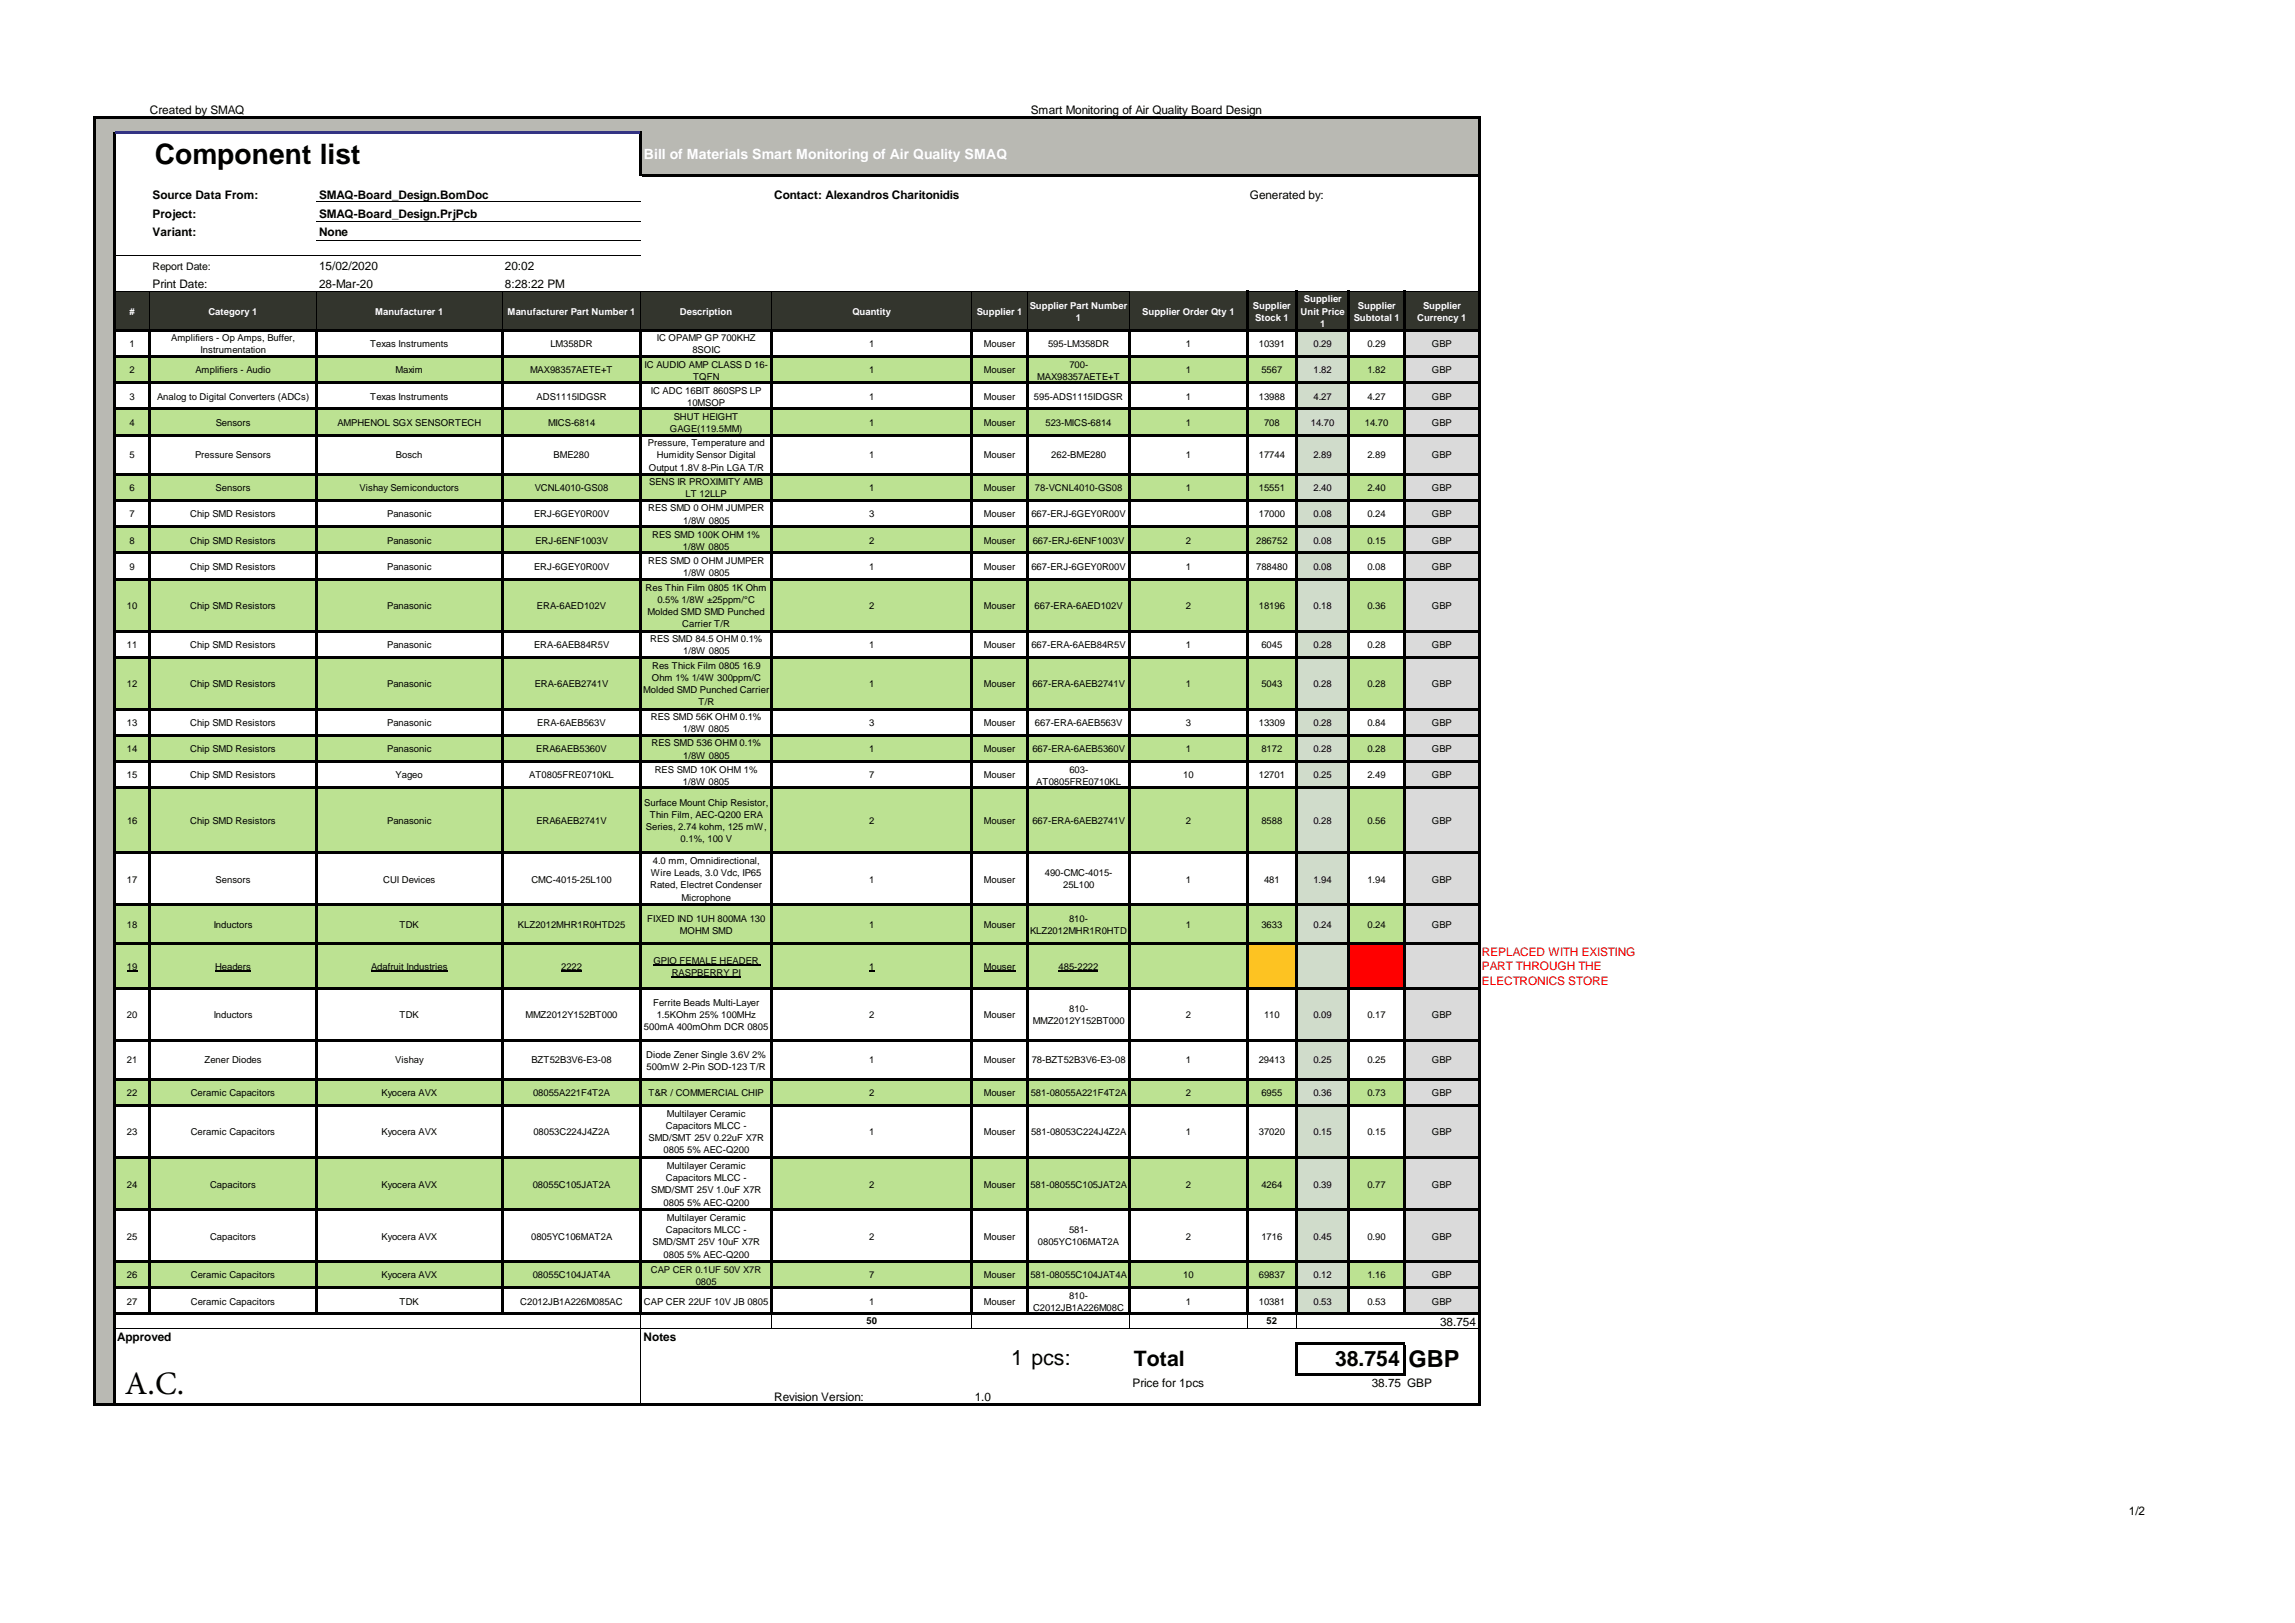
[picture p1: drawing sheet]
<svg xmlns="http://www.w3.org/2000/svg" width="297mm" height="210mm" viewBox="0 0 297 210" stroke-linecap="round" stroke-linejoin="round" font-family="sans-serif">
<defs><g id="words">
<text font-size="4.2" x="16.2" y="180.3">A.C.</text>
<text font-size="3.6" x="20" y="21.3">Component list</text>
<text font-size="3" x="182.2" y="176.9">GBP</text>
<g font-size="2.8">
<text x="130.8" y="176.6">1 pcs:</text>
<text x="146.7" y="176.7">Total</text>
<text x="172.7" y="176.7">38.754</text>
</g>
<text font-size="1.8" fill="#fff" x="83.3" y="20.5">Bill of Materials Smart Monitoring of Air Quality SMAQ</text>
<g font-size="1.5">
<text x="19.4" y="14.8">Created by SMAQ</text>
<text x="133.4" y="14.8">Smart Monitoring of Air Quality Board Design</text>
<text x="19.7" y="25.7">Source Data From:</text>
<text x="19.7" y="28.2">Project:</text>
<text x="41.3" y="25.7">SMAQ-Board_Design.BomDoc</text>
<text x="41.3" y="28.2">SMAQ-Board_Design.PrjPcb</text>
<text x="100.2" y="25.7">Contact: Alexandros Charitonidis</text>
<text x="161.7" y="25.7">Generated by:</text>
<text x="19.7" y="30.5">Variant:</text>
<text x="41.3" y="35">15/02/2020</text>
<text x="41.3" y="30.5">None</text>
<text x="65.3" y="35">20:02</text>
<text x="19.7" y="37.3">Print Date:</text>
<text x="41.3" y="37.3">28-Mar-20</text>
<text x="65.3" y="37.3">8:28:22 PM</text>
<text x="15.2" y="173.5">Approved</text>
<text x="83.3" y="173.5">Notes</text>
<text x="186.3" y="171.6">38.754</text>
<text x="146.5" y="179.4">Price for 1pcs</text>
<text x="177.5" y="179.4">38.75 GBP</text>
<text x="100.2" y="181.3">Revision Version:</text>
<text x="126.1" y="181.3">1.0</text>
<text x="275.4" y="196">1/2</text>
</g>
<g font-size="1.5" fill="#f00">
<text x="191.7" y="125.5">PART THROUGH THE</text>
<text x="191.7" y="123.7">REPLACED WITH EXISTING</text>
<text x="191.7" y="127.4">ELECTRONICS STORE</text>
</g>
<text font-size="1.4" x="19.7" y="35">Report Date:</text>
<g font-size="1.2" fill="#fff">
<text x="16.8" y="40.7">#</text>
<text x="27" y="40.7">Category 1</text>
<text x="48.5" y="40.7">Manufacturer 1</text>
<text x="65.7" y="40.7">Manufacturer Part Number 1</text>
<text x="88" y="40.7">Description</text>
<text x="110.3" y="40.7">Quantity</text>
<text x="126.4" y="40.7">Supplier 1</text>
<text x="133.2" y="39.9">Supplier Part Number</text>
<text x="139.2" y="41.5">1</text>
<text x="147.8" y="40.7">Supplier Order Qty 1</text>
<text x="162.1" y="39.9">Supplier</text>
<text x="162.4" y="41.5">Stock 1</text>
<text x="168.3" y="40.7">Unit Price</text>
<text x="168.7" y="39.1">Supplier</text>
<text x="175.1" y="41.5">Subtotal 1</text>
<text x="175.7" y="39.9">Supplier</text>
<text x="183.3" y="41.5">Currency 1</text>
<text x="184.1" y="39.9">Supplier</text>
<text x="170.8" y="42.3">1</text>
</g>
<g font-size="1.2">
<text x="16.8" y="44.9">1</text>
<text x="22.1" y="44.2">Amplifiers - Op Amps, Buffer,</text>
<text x="26" y="45.7">Instrumentation</text>
<text x="47.9" y="44.9">Texas Instruments</text>
<text x="71.2" y="44.9">LM358DR</text>
<text x="83.4" y="47.5">IC AUDIO AMP CLASS D 16-</text>
<text x="85" y="44.2">IC OPAMP GP 700KHZ</text>
<text x="89.6" y="45.7">8SOIC</text>
<text x="112.4" y="44.9">1</text>
<text x="127.3" y="44.9">Mouser</text>
<text x="135.6" y="44.9">595-LM358DR</text>
<text x="138.3" y="47.5">700-</text>
<text x="153.4" y="44.9">1</text>
<text x="162.9" y="44.9">10391</text>
<text x="169.9" y="44.9">0.29</text>
<text x="176.9" y="44.9">0.29</text>
<text x="185.3" y="44.9">GBP</text>
<text x="16.8" y="48.3">2</text>
<text x="16.8" y="51.7">3</text>
<text x="20.3" y="51.7">Analog to Digital Converters (ADCs)</text>
<text x="25.3" y="48.3">Amplifiers - Audio</text>
<text x="47.9" y="51.7">Texas Instruments</text>
<text x="51.2" y="48.3">Maxim</text>
<text x="68.6" y="48.3">MAX98357AETE+T</text>
<text x="69.4" y="51.7">ADS1115IDGSR</text>
<text x="84.2" y="50.9">IC ADC 16BIT 860SPS LP</text>
<text x="88.9" y="52.5">10MSOP</text>
<text x="89.7" y="49.1">TQFN</text>
<text x="112.4" y="48.3">1</text>
<text x="112.4" y="51.7">1</text>
<text x="127.3" y="48.3">Mouser</text>
<text x="127.3" y="51.7">Mouser</text>
<text x="133.8" y="51.7">595-ADS1115IDGSR</text>
<text x="134.2" y="49.1">MAX98357AETE+T</text>
<text x="153.4" y="51.7">1</text>
<text x="153.4" y="48.3">1</text>
<text x="162.9" y="51.7">13988</text>
<text x="163.2" y="48.3">5567</text>
<text x="169.9" y="51.7">4.27</text>
<text x="169.9" y="48.3">1.82</text>
<text x="176.9" y="51.7">4.27</text>
<text x="176.9" y="48.3">1.82</text>
<text x="185.3" y="51.7">GBP</text>
<text x="185.3" y="48.3">GBP</text>
<text x="16.8" y="59.3">5</text>
<text x="16.8" y="55.1">4</text>
<text x="25.2" y="59.3">Pressure Sensors</text>
<text x="27.9" y="55.1">Sensors</text>
<text x="43.7" y="55.1">AMPHENOL SGX SENSORTECH</text>
<text x="51.2" y="59.3">Bosch</text>
<text x="70.9" y="55.1">MICS-6814</text>
<text x="71.6" y="59.3">BME280</text>
<text x="83.8" y="57.7">Pressure, Temperature and</text>
<text x="85" y="59.3">Humidity Sensor Digital</text>
<text x="86.7" y="55.9">GAGE(119.5MM)</text>
<text x="87.2" y="54.3">SHUT HEIGHT</text>
<text x="112.4" y="55.1">1</text>
<text x="112.4" y="59.3">1</text>
<text x="127.3" y="55.1">Mouser</text>
<text x="127.3" y="59.3">Mouser</text>
<text x="135.3" y="55.1">523-MICS-6814</text>
<text x="136" y="59.3">262-BME280</text>
<text x="153.4" y="59.3">1</text>
<text x="153.4" y="55.1">1</text>
<text x="162.9" y="59.3">17744</text>
<text x="163.5" y="55.1">708</text>
<text x="169.6" y="55.1">14.70</text>
<text x="169.9" y="59.3">2.89</text>
<text x="176.6" y="55.1">14.70</text>
<text x="176.9" y="59.3">2.89</text>
<text x="185.3" y="59.3">GBP</text>
<text x="185.3" y="55.1">GBP</text>
<text x="16.8" y="63.5">6</text>
<text x="27.9" y="63.5">Sensors</text>
<text x="46.5" y="63.5">Vishay Semiconductors</text>
<text x="69.2" y="63.5">VCNL4010-GS08</text>
<text x="84" y="60.9">Output 1.8V 8-Pin LGA T/R</text>
<text x="84" y="62.8">SENS IR PROXIMITY AMB</text>
<text x="88.7" y="64.4">LT 12LLP</text>
<text x="112.4" y="63.5">1</text>
<text x="127.3" y="63.5">Mouser</text>
<text x="133.9" y="63.5">78-VCNL4010-GS08</text>
<text x="153.4" y="63.5">1</text>
<text x="162.9" y="63.5">15551</text>
<text x="169.9" y="63.5">2.40</text>
<text x="176.9" y="63.5">2.40</text>
<text x="185.3" y="63.5">GBP</text>
<text x="16.8" y="66.9">7</text>
<text x="16.8" y="70.3">8</text>
<text x="24.6" y="66.9">Chip SMD Resistors</text>
<text x="24.6" y="70.3">Chip SMD Resistors</text>
<text x="50.1" y="66.9">Panasonic</text>
<text x="50.1" y="70.3">Panasonic</text>
<text x="69.1" y="66.9">ERJ-6GEY0R00V</text>
<text x="69.3" y="70.3">ERJ-6ENF1003V</text>
<text x="83.9" y="66.2">RES SMD 0 OHM JUMPER</text>
<text x="84.4" y="69.6">RES SMD 100K OHM 1%</text>
<text x="88.4" y="71.1">1/8W 0805</text>
<text x="88.4" y="67.7">1/8W 0805</text>
<text x="112.4" y="66.9">3</text>
<text x="112.4" y="70.3">2</text>
<text x="127.3" y="66.9">Mouser</text>
<text x="127.3" y="70.3">Mouser</text>
<text x="133.4" y="66.9">667-ERJ-6GEY0R00V</text>
<text x="133.6" y="70.3">667-ERJ-6ENF1003V</text>
<text x="153.4" y="70.3">2</text>
<text x="162.5" y="70.3">286752</text>
<text x="162.9" y="66.9">17000</text>
<text x="169.9" y="70.3">0.08</text>
<text x="169.9" y="66.9">0.08</text>
<text x="176.9" y="70.3">0.15</text>
<text x="176.9" y="66.9">0.24</text>
<text x="185.3" y="70.3">GBP</text>
<text x="185.3" y="66.9">GBP</text>
<text x="16.8" y="73.7">9</text>
<text x="24.6" y="73.7">Chip SMD Resistors</text>
<text x="50.1" y="73.7">Panasonic</text>
<text x="69.1" y="73.7">ERJ-6GEY0R00V</text>
<text x="83.5" y="76.4">Res Thin Film 0805 1K Ohm</text>
<text x="83.9" y="72.9">RES SMD 0 OHM JUMPER</text>
<text x="85.1" y="78">0.5% 1/8W ±25ppm/°C</text>
<text x="88.4" y="74.5">1/8W 0805</text>
<text x="112.4" y="73.7">1</text>
<text x="127.3" y="73.7">Mouser</text>
<text x="133.4" y="73.7">667-ERJ-6GEY0R00V</text>
<text x="153.4" y="73.7">1</text>
<text x="162.5" y="73.7">788480</text>
<text x="169.9" y="73.7">0.08</text>
<text x="176.9" y="73.7">0.08</text>
<text x="185.3" y="73.7">GBP</text>
<text x="16.4" y="78.8">10</text>
<text x="16.4" y="83.8">11</text>
<text x="24.6" y="78.8">Chip SMD Resistors</text>
<text x="24.6" y="83.8">Chip SMD Resistors</text>
<text x="50.1" y="78.8">Panasonic</text>
<text x="50.1" y="83.8">Panasonic</text>
<text x="69.1" y="83.8">ERA-6AEB84R5V</text>
<text x="69.5" y="78.8">ERA-6AED102V</text>
<text x="83.8" y="79.5">Molded SMD SMD Punched</text>
<text x="84.1" y="83.1">RES SMD 84.5 OHM 0.1%</text>
<text x="88.3" y="81.1">Carrier T/R</text>
<text x="112.4" y="78.8">2</text>
<text x="112.4" y="83.8">1</text>
<text x="127.3" y="78.8">Mouser</text>
<text x="127.3" y="83.8">Mouser</text>
<text x="133.4" y="83.8">667-ERA-6AEB84R5V</text>
<text x="133.9" y="78.8">667-ERA-6AED102V</text>
<text x="153.4" y="78.8">2</text>
<text x="153.4" y="83.8">1</text>
<text x="162.9" y="78.8">18196</text>
<text x="163.2" y="83.8">6045</text>
<text x="169.9" y="78.8">0.18</text>
<text x="169.9" y="83.8">0.28</text>
<text x="176.9" y="78.8">0.36</text>
<text x="176.9" y="83.8">0.28</text>
<text x="185.3" y="78.8">GBP</text>
<text x="185.3" y="83.8">GBP</text>
<text x="16.4" y="88.9">12</text>
<text x="24.6" y="88.9">Chip SMD Resistors</text>
<text x="50.1" y="88.9">Panasonic</text>
<text x="69.2" y="88.9">ERA-6AEB2741V</text>
<text x="83.2" y="89.7">Molded SMD Punched Carrier</text>
<text x="84.3" y="88.1">Ohm 1% 1/4W 300ppm/C</text>
<text x="84.4" y="86.5">Res Thick Film 0805 16.9</text>
<text x="88.4" y="84.6">1/8W 0805</text>
<text x="112.4" y="88.9">1</text>
<text x="127.3" y="88.9">Mouser</text>
<text x="133.6" y="88.9">667-ERA-6AEB2741V</text>
<text x="153.4" y="88.9">1</text>
<text x="163.2" y="88.9">5043</text>
<text x="169.9" y="88.9">0.28</text>
<text x="176.9" y="88.9">0.28</text>
<text x="185.3" y="88.9">GBP</text>
<text x="16.4" y="93.9">13</text>
<text x="24.6" y="93.9">Chip SMD Resistors</text>
<text x="50.1" y="93.9">Panasonic</text>
<text x="69.5" y="93.9">ERA-6AEB563V</text>
<text x="84.2" y="93.2">RES SMD 56K OHM 0.1%</text>
<text x="88.4" y="94.7">1/8W 0805</text>
<text x="90.4" y="91.2">T/R</text>
<text x="112.4" y="93.9">3</text>
<text x="127.3" y="93.9">Mouser</text>
<text x="133.9" y="93.9">667-ERA-6AEB563V</text>
<text x="153.4" y="93.9">3</text>
<text x="162.9" y="93.9">13309</text>
<text x="169.9" y="93.9">0.28</text>
<text x="176.9" y="93.9">0.84</text>
<text x="185.3" y="93.9">GBP</text>
<text x="16.4" y="100.7">15</text>
<text x="16.4" y="97.3">14</text>
<text x="24.6" y="100.7">Chip SMD Resistors</text>
<text x="24.6" y="97.3">Chip SMD Resistors</text>
<text x="50.1" y="97.3">Panasonic</text>
<text x="51.2" y="100.7">Yageo</text>
<text x="68.5" y="100.7">AT0805FRE0710KL</text>
<text x="69.4" y="97.3">ERA6AEB5360V</text>
<text x="84.3" y="96.6">RES SMD 536 OHM 0.1%</text>
<text x="84.7" y="100">RES SMD 10K OHM 1%</text>
<text x="88.4" y="101.5">1/8W 0805</text>
<text x="88.4" y="98.1">1/8W 0805</text>
<text x="112.4" y="97.3">1</text>
<text x="112.4" y="100.7">7</text>
<text x="127.3" y="97.3">Mouser</text>
<text x="127.3" y="100.7">Mouser</text>
<text x="133.6" y="97.3">667-ERA-6AEB5360V</text>
<text x="134.1" y="101.5">AT0805FRE0710KL</text>
<text x="138.3" y="100">603-</text>
<text x="153.1" y="100.7">10</text>
<text x="153.4" y="97.3">1</text>
<text x="162.9" y="100.7">12701</text>
<text x="163.2" y="97.3">8172</text>
<text x="169.9" y="97.3">0.28</text>
<text x="169.9" y="100.7">0.25</text>
<text x="176.9" y="97.3">0.28</text>
<text x="176.9" y="100.7">2.49</text>
<text x="185.3" y="97.3">GBP</text>
<text x="185.3" y="100.7">GBP</text>
<text x="16.4" y="106.6">16</text>
<text x="24.6" y="106.6">Chip SMD Resistors</text>
<text x="50.1" y="106.6">Panasonic</text>
<text x="69.4" y="106.6">ERA6AEB2741V</text>
<text x="83.4" y="104.3">Surface Mount Chip Resistor,</text>
<text x="83.6" y="107.4">Series, 2.74 kohm, 125 mW,</text>
<text x="84.1" y="105.8">Thin Film, AEC-Q200 ERA</text>
<text x="112.4" y="106.6">2</text>
<text x="127.3" y="106.6">Mouser</text>
<text x="133.6" y="106.6">667-ERA-6AEB2741V</text>
<text x="153.4" y="106.6">2</text>
<text x="163.2" y="106.6">8588</text>
<text x="169.9" y="106.6">0.28</text>
<text x="176.9" y="106.6">0.56</text>
<text x="185.3" y="106.6">GBP</text>
<text x="84.2" y="113.4">Wire Leads, 3.0 Vdc, IP65</text>
<text x="84.5" y="111.8">4.0 mm, Omnidirectional,</text>
<text x="88.1" y="109">0.1%, 100 V</text>
<text x="135.2" y="113.4">490-CMC-4015-</text>
<text x="16.4" y="114.2">17</text>
<text x="27.9" y="114.2">Sensors</text>
<text x="49.6" y="114.2">CUI Devices</text>
<text x="68.8" y="114.2">CMC-4015-25L100</text>
<text x="83.7" y="119.3">FIXED IND 1UH 800MA 130</text>
<text x="84.1" y="114.9">Rated, Electret Condenser</text>
<text x="88.2" y="116.5">Microphone</text>
<text x="112.4" y="114.2">1</text>
<text x="127.3" y="114.2">Mouser</text>
<text x="137.5" y="114.9">25L100</text>
<text x="138.3" y="119.3">810-</text>
<text x="153.4" y="114.2">1</text>
<text x="163.5" y="114.2">481</text>
<text x="169.9" y="114.2">1.94</text>
<text x="176.9" y="114.2">1.94</text>
<text x="185.3" y="114.2">GBP</text>
<text x="16.4" y="120.1">18</text>
<text x="16.4" y="125.5">19</text>
<text x="27.6" y="120.1">Inductors</text>
<text x="27.8" y="125.5">Headers</text>
<text x="48" y="125.5">Adafruit Industries</text>
<text x="51.7" y="120.1">TDK</text>
<text x="67" y="120.1">KLZ2012MHR1R0HTD25</text>
<text x="72.6" y="125.5">2222</text>
<text x="84.5" y="124.7">GPIO FEMALE HEADER</text>
<text x="88" y="120.9">MOHM SMD</text>
<text x="112.4" y="120.1">1</text>
<text x="112.4" y="125.5">1</text>
<text x="127.3" y="120.1">Mouser</text>
<text x="127.3" y="125.5">Mouser</text>
<text x="133.3" y="120.9">KLZ2012MHR1R0HTD</text>
<text x="137" y="125.5">485-2222</text>
<text x="153.4" y="120.1">1</text>
<text x="163.2" y="120.1">3633</text>
<text x="169.9" y="120.1">0.24</text>
<text x="176.9" y="120.1">0.24</text>
<text x="185.3" y="120.1">GBP</text>
<text x="16.4" y="131.7">20</text>
<text x="27.6" y="131.7">Inductors</text>
<text x="51.7" y="131.7">TDK</text>
<text x="68" y="131.7">MMZ2012Y152BT000</text>
<text x="84.5" y="130.1">Ferrite Beads Multi-Layer</text>
<text x="85" y="131.7">1.5KOhm 25% 100MHz</text>
<text x="86.9" y="126.2">RASPBERRY PI</text>
<text x="112.4" y="131.7">2</text>
<text x="127.3" y="131.7">Mouser</text>
<text x="138.3" y="130.9">810-</text>
<text x="153.4" y="131.7">2</text>
<text x="163.5" y="131.7">110</text>
<text x="169.9" y="131.7">0.09</text>
<text x="176.9" y="131.7">0.17</text>
<text x="185.3" y="131.7">GBP</text>
<text x="16.4" y="137.6">21</text>
<text x="26.5" y="137.6">Zener Diodes</text>
<text x="51.1" y="137.6">Vishay</text>
<text x="68.8" y="137.6">BZT52B3V6-E3-08</text>
<text x="83.3" y="133.3">500mA 400mOhm DCR 0805</text>
<text x="83.6" y="136.8">Diode Zener Single 3.6V 2%</text>
<text x="112.4" y="137.6">1</text>
<text x="127.3" y="137.6">Mouser</text>
<text x="133.5" y="137.6">78-BZT52B3V6-E3-08</text>
<text x="133.6" y="132.5">MMZ2012Y152BT000</text>
<text x="153.4" y="137.6">1</text>
<text x="162.9" y="137.6">29413</text>
<text x="169.9" y="137.6">0.25</text>
<text x="176.9" y="137.6">0.25</text>
<text x="185.3" y="137.6">GBP</text>
<text x="16.4" y="141.8">22</text>
<text x="24.7" y="141.8">Ceramic Capacitors</text>
<text x="49.4" y="141.8">Kyocera AVX</text>
<text x="69" y="141.8">08055A221F4T2A</text>
<text x="83.7" y="138.4">500mW 2-Pin SOD-123 T/R</text>
<text x="83.9" y="141.8">T&amp;R / COMMERCIAL CHIP</text>
<text x="112.4" y="141.8">2</text>
<text x="127.3" y="141.8">Mouser</text>
<text x="133.4" y="141.8">581-08055A221F4T2A</text>
<text x="153.4" y="141.8">2</text>
<text x="163.2" y="141.8">6955</text>
<text x="169.9" y="141.8">0.36</text>
<text x="176.9" y="141.8">0.73</text>
<text x="185.3" y="141.8">GBP</text>
<text x="16.4" y="146.9">23</text>
<text x="24.7" y="146.9">Ceramic Capacitors</text>
<text x="49.4" y="146.9">Kyocera AVX</text>
<text x="69" y="146.9">08053C224J4Z2A</text>
<text x="83.9" y="147.7">SMD/SMT 25V 0.22uF X7R</text>
<text x="85.9" y="149.2">0805 5% AEC-Q200</text>
<text x="86.2" y="146.1">Capacitors MLCC -</text>
<text x="86.3" y="144.5">Multilayer Ceramic</text>
<text x="112.4" y="146.9">1</text>
<text x="127.3" y="146.9">Mouser</text>
<text x="133.4" y="146.9">581-08053C224J4Z2A</text>
<text x="153.4" y="146.9">1</text>
<text x="162.9" y="146.9">37020</text>
<text x="169.9" y="146.9">0.15</text>
<text x="176.9" y="146.9">0.15</text>
<text x="185.3" y="146.9">GBP</text>
<text x="16.4" y="153.6">24</text>
<text x="27.2" y="153.6">Capacitors</text>
<text x="49.4" y="153.6">Kyocera AVX</text>
<text x="68.9" y="153.6">08055C105JAT2A</text>
<text x="84.2" y="154.4">SMD/SMT 25V 1.0uF X7R</text>
<text x="85.9" y="156">0805 5% AEC-Q200</text>
<text x="86.2" y="152.8">Capacitors MLCC -</text>
<text x="86.3" y="151.3">Multilayer Ceramic</text>
<text x="112.4" y="153.6">2</text>
<text x="127.3" y="153.6">Mouser</text>
<text x="133.3" y="153.6">581-08055C105JAT2A</text>
<text x="153.4" y="153.6">2</text>
<text x="163.2" y="153.6">4264</text>
<text x="169.9" y="153.6">0.39</text>
<text x="176.9" y="153.6">0.77</text>
<text x="185.3" y="153.6">GBP</text>
<text x="16.4" y="160.4">25</text>
<text x="27.2" y="160.4">Capacitors</text>
<text x="49.4" y="160.4">Kyocera AVX</text>
<text x="68.7" y="160.4">0805YC106MAT2A</text>
<text x="84.4" y="161.1">SMD/SMT 25V 10uF X7R</text>
<text x="86.2" y="159.6">Capacitors MLCC -</text>
<text x="86.3" y="158">Multilayer Ceramic</text>
<text x="112.4" y="160.4">2</text>
<text x="127.3" y="160.4">Mouser</text>
<text x="134.3" y="161.1">0805YC106MAT2A</text>
<text x="138.3" y="159.6">581-</text>
<text x="153.4" y="160.4">2</text>
<text x="163.2" y="160.4">1716</text>
<text x="169.9" y="160.4">0.45</text>
<text x="176.9" y="160.4">0.90</text>
<text x="185.3" y="160.4">GBP</text>
<text x="16.4" y="165.4">26</text>
<text x="24.7" y="165.4">Ceramic Capacitors</text>
<text x="49.4" y="165.4">Kyocera AVX</text>
<text x="68.9" y="165.4">08055C104JAT4A</text>
<text x="84.2" y="164.6">CAP CER 0.1UF 50V X7R</text>
<text x="85.9" y="162.7">0805 5% AEC-Q200</text>
<text x="90" y="166.2">0805</text>
<text x="112.4" y="165.4">7</text>
<text x="127.3" y="165.4">Mouser</text>
<text x="133.3" y="165.4">581-08055C104JAT4A</text>
<text x="153.1" y="165.4">10</text>
<text x="162.9" y="165.4">69837</text>
<text x="169.9" y="165.4">0.12</text>
<text x="176.9" y="165.4">1.16</text>
<text x="185.3" y="165.4">GBP</text>
<text x="16.4" y="168.8">27</text>
<text x="24.7" y="168.8">Ceramic Capacitors</text>
<text x="51.7" y="168.8">TDK</text>
<text x="67.3" y="168.8">C2012JB1A226M085AC</text>
<text x="83.3" y="168.8">CAP CER 22UF 10V JB 0805</text>
<text x="112.1" y="171.3">50</text>
<text x="112.4" y="168.8">1</text>
<text x="127.3" y="168.8">Mouser</text>
<text x="133.7" y="169.6">C2012JB1A226M08C</text>
<text x="138.3" y="168">810-</text>
<text x="153.4" y="168.8">1</text>
<text x="162.9" y="168.8">10381</text>
<text x="163.9" y="171.3">52</text>
<text x="169.9" y="168.8">0.53</text>
<text x="176.9" y="168.8">0.53</text>
<text x="185.3" y="168.8">GBP</text>
</g>
</g></defs>
<path d="M12.3 15.3h179.1v1.9h-179.1z" fill="#b9b9b3"/>
<path d="M191.4 15.3h24.2v1.9h-24.2z" fill="#fff"/>
<path d="M12.3 17.1h2.5v5.6h-2.5z" fill="#b9b9b3"/>
<g fill="#fff">
<path d="M14.8 17.1h26.1v5.6h-26.1z" fill-rule="evenodd"/>
<path d="M64.9 17.1h18v5.6h-18z" fill-rule="evenodd"/>
</g>
<path d="M82.9 17.1h108.5v5.6h-108.5z" fill-rule="evenodd" fill="#b9b9b3"/>
<path d="M191.4 17.1h24.2v5.6h-24.2z" fill-rule="evenodd" fill="#fff"/>
<path d="M12.3 22.7h2.5v3.4h-2.5z" fill="#b9b9b3"/>
<g fill="#fff">
<path d="M14.8 22.7h68.1v3.4h-68.1z" fill-rule="evenodd"/>
<path d="M99.8 22.7h26v3.4h-26z" fill-rule="evenodd"/>
<path d="M132.9 22.7h34.8v3.4h-34.8z" fill-rule="evenodd"/>
</g>
<path d="M12.3 26h2.5v2.6h-2.5z" fill="#b9b9b3"/>
<g fill="#fff">
<path d="M14.8 26h68.1v2.6h-68.1z" fill-rule="evenodd"/>
<path d="M125.7 26h35.7v2.6h-35.7z" fill-rule="evenodd"/>
</g>
<path d="M12.3 28.6h2.5v2.6h-2.5z" fill="#b9b9b3"/>
<g fill="#fff">
<path d="M14.8 28.6h68.1v2.6h-68.1z" fill-rule="evenodd"/>
<path d="M125.7 28.6h42v2.6h-42z" fill-rule="evenodd"/>
</g>
<path d="M12.3 31.1h2.5v1.9h-2.5z" fill="#b9b9b3"/>
<g fill="#fff">
<path d="M14.8 31.1h85v1.9h-85z" fill-rule="evenodd"/>
<path d="M125.7 31.1h42v1.9h-42z" fill-rule="evenodd"/>
</g>
<path d="M12.3 33h2.5v2.4h-2.5z" fill="#b9b9b3"/>
<g fill="#fff">
<path d="M14.8 33h68.1v2.4h-68.1z" fill-rule="evenodd"/>
<path d="M125.7 33h42v2.4h-42z" fill-rule="evenodd"/>
</g>
<path d="M12.3 35.3h2.5v2.4h-2.5z" fill="#b9b9b3"/>
<g fill="#fff">
<path d="M14.8 35.3h68.1v2.4h-68.1z" fill-rule="evenodd"/>
<path d="M99.8 35.3h67.9v2.4h-67.9z" fill-rule="evenodd"/>
</g>
<path d="M12.3 37.6h2.5v5.2h-2.5z" fill="#b9b9b3"/>
<path d="M14.8 37.6h176.6v5.2h-176.6z" fill-rule="evenodd" fill="#33352d"/>
<path d="M191.4 37.6h24.2v5.2h-24.2z" fill-rule="evenodd" fill="#fff"/>
<path d="M12.3 42.7h2.5v3.4h-2.5z" fill="#b9b9b3"/>
<path d="M14.8 42.7h152.9v3.4h-152.9z" fill-rule="evenodd" fill="#fff"/>
<path d="M167.7 42.7h6.8v3.4h-6.8z" fill-rule="evenodd" fill="#d0dccb"/>
<path d="M174.5 42.7h7.2v3.4h-7.2z" fill-rule="evenodd" fill="#fff"/>
<path d="M181.7 42.7h9.7v3.4h-9.7z" fill-rule="evenodd" fill="#dadada"/>
<path d="M191.4 42.7h24.2v3.4h-24.2z" fill-rule="evenodd" fill="#fff"/>
<path d="M12.3 46.1h2.5v3.4h-2.5z" fill="#b9b9b3"/>
<path d="M14.8 46.1h152.9v3.4h-152.9z" fill-rule="evenodd" fill="#bce292"/>
<path d="M167.7 46.1h6.8v3.4h-6.8z" fill-rule="evenodd" fill="#d0dccb"/>
<path d="M174.5 46.1h7.2v3.4h-7.2z" fill-rule="evenodd" fill="#bce292"/>
<path d="M181.7 46.1h9.7v3.4h-9.7z" fill-rule="evenodd" fill="#dadada"/>
<path d="M12.3 49.5h2.5v3.4h-2.5z" fill="#b9b9b3"/>
<path d="M14.8 49.5h152.9v3.4h-152.9z" fill-rule="evenodd" fill="#fff"/>
<path d="M167.7 49.5h6.8v3.4h-6.8z" fill-rule="evenodd" fill="#d0dccb"/>
<path d="M174.5 49.5h7.2v3.4h-7.2z" fill-rule="evenodd" fill="#fff"/>
<path d="M181.7 49.5h9.7v3.4h-9.7z" fill-rule="evenodd" fill="#dadada"/>
<path d="M12.3 52.9h2.5v3.4h-2.5z" fill="#b9b9b3"/>
<path d="M14.8 52.9h152.9v3.4h-152.9z" fill-rule="evenodd" fill="#bce292"/>
<path d="M167.7 52.9h6.8v3.4h-6.8z" fill-rule="evenodd" fill="#d0dccb"/>
<path d="M174.5 52.9h7.2v3.4h-7.2z" fill-rule="evenodd" fill="#bce292"/>
<path d="M181.7 52.9h9.7v3.4h-9.7z" fill-rule="evenodd" fill="#dadada"/>
<path d="M12.3 56.3h2.5v5.1h-2.5z" fill="#b9b9b3"/>
<path d="M14.8 56.3h152.9v5.1h-152.9z" fill-rule="evenodd" fill="#fff"/>
<path d="M167.7 56.3h6.8v5.1h-6.8z" fill-rule="evenodd" fill="#d0dccb"/>
<path d="M174.5 56.3h7.2v5.1h-7.2z" fill-rule="evenodd" fill="#fff"/>
<path d="M181.7 56.3h9.7v5.1h-9.7z" fill-rule="evenodd" fill="#dadada"/>
<path d="M12.3 61.3h2.5v3.5h-2.5z" fill="#b9b9b3"/>
<path d="M14.8 61.3h152.9v3.5h-152.9z" fill-rule="evenodd" fill="#bce292"/>
<path d="M167.7 61.3h6.8v3.5h-6.8z" fill-rule="evenodd" fill="#d0dccb"/>
<path d="M174.5 61.3h7.2v3.5h-7.2z" fill-rule="evenodd" fill="#bce292"/>
<path d="M181.7 61.3h9.7v3.5h-9.7z" fill-rule="evenodd" fill="#dadada"/>
<path d="M12.3 64.7h2.5v3.5h-2.5z" fill="#b9b9b3"/>
<path d="M14.8 64.7h152.9v3.5h-152.9z" fill-rule="evenodd" fill="#fff"/>
<path d="M167.7 64.7h6.8v3.5h-6.8z" fill-rule="evenodd" fill="#d0dccb"/>
<path d="M174.5 64.7h7.2v3.5h-7.2z" fill-rule="evenodd" fill="#fff"/>
<path d="M181.7 64.7h9.7v3.5h-9.7z" fill-rule="evenodd" fill="#dadada"/>
<path d="M12.3 68.1h2.5v3.4h-2.5z" fill="#b9b9b3"/>
<path d="M14.8 68.1h152.9v3.4h-152.9z" fill-rule="evenodd" fill="#bce292"/>
<path d="M167.7 68.1h6.8v3.4h-6.8z" fill-rule="evenodd" fill="#d0dccb"/>
<path d="M174.5 68.1h7.2v3.4h-7.2z" fill-rule="evenodd" fill="#bce292"/>
<path d="M181.7 68.1h9.7v3.4h-9.7z" fill-rule="evenodd" fill="#dadada"/>
<path d="M12.3 71.5h2.5v3.4h-2.5z" fill="#b9b9b3"/>
<path d="M14.8 71.5h152.9v3.4h-152.9z" fill-rule="evenodd" fill="#fff"/>
<path d="M167.7 71.5h6.8v3.4h-6.8z" fill-rule="evenodd" fill="#d0dccb"/>
<path d="M174.5 71.5h7.2v3.4h-7.2z" fill-rule="evenodd" fill="#fff"/>
<path d="M181.7 71.5h9.7v3.4h-9.7z" fill-rule="evenodd" fill="#dadada"/>
<path d="M12.3 74.9h2.5v6.8h-2.5z" fill="#b9b9b3"/>
<path d="M14.8 74.9h152.9v6.8h-152.9z" fill-rule="evenodd" fill="#bce292"/>
<path d="M167.7 74.9h6.8v6.8h-6.8z" fill-rule="evenodd" fill="#d0dccb"/>
<path d="M174.5 74.9h7.2v6.8h-7.2z" fill-rule="evenodd" fill="#bce292"/>
<path d="M181.7 74.9h9.7v6.8h-9.7z" fill-rule="evenodd" fill="#dadada"/>
<path d="M12.3 81.6h2.5v3.5h-2.5z" fill="#b9b9b3"/>
<path d="M14.8 81.6h152.9v3.5h-152.9z" fill-rule="evenodd" fill="#fff"/>
<path d="M167.7 81.6h6.8v3.5h-6.8z" fill-rule="evenodd" fill="#d0dccb"/>
<path d="M174.5 81.6h7.2v3.5h-7.2z" fill-rule="evenodd" fill="#fff"/>
<path d="M181.7 81.6h9.7v3.5h-9.7z" fill-rule="evenodd" fill="#dadada"/>
<path d="M12.3 85h2.5v6.8h-2.5z" fill="#b9b9b3"/>
<path d="M14.8 85h152.9v6.8h-152.9z" fill-rule="evenodd" fill="#bce292"/>
<path d="M167.7 85h6.8v6.8h-6.8z" fill-rule="evenodd" fill="#d0dccb"/>
<path d="M174.5 85h7.2v6.8h-7.2z" fill-rule="evenodd" fill="#bce292"/>
<path d="M181.7 85h9.7v6.8h-9.7z" fill-rule="evenodd" fill="#dadada"/>
<path d="M12.3 91.7h2.5v3.5h-2.5z" fill="#b9b9b3"/>
<path d="M14.8 91.7h152.9v3.5h-152.9z" fill-rule="evenodd" fill="#fff"/>
<path d="M167.7 91.7h6.8v3.5h-6.8z" fill-rule="evenodd" fill="#d0dccb"/>
<path d="M174.5 91.7h7.2v3.5h-7.2z" fill-rule="evenodd" fill="#fff"/>
<path d="M181.7 91.7h9.7v3.5h-9.7z" fill-rule="evenodd" fill="#dadada"/>
<path d="M12.3 95.1h2.5v3.5h-2.5z" fill="#b9b9b3"/>
<path d="M14.8 95.1h152.9v3.5h-152.9z" fill-rule="evenodd" fill="#bce292"/>
<path d="M167.7 95.1h6.8v3.5h-6.8z" fill-rule="evenodd" fill="#d0dccb"/>
<path d="M174.5 95.1h7.2v3.5h-7.2z" fill-rule="evenodd" fill="#bce292"/>
<path d="M181.7 95.1h9.7v3.5h-9.7z" fill-rule="evenodd" fill="#dadada"/>
<path d="M12.3 98.5h2.5v3.4h-2.5z" fill="#b9b9b3"/>
<path d="M14.8 98.5h152.9v3.4h-152.9z" fill-rule="evenodd" fill="#fff"/>
<path d="M167.7 98.5h6.8v3.4h-6.8z" fill-rule="evenodd" fill="#d0dccb"/>
<path d="M174.5 98.5h7.2v3.4h-7.2z" fill-rule="evenodd" fill="#fff"/>
<path d="M181.7 98.5h9.7v3.4h-9.7z" fill-rule="evenodd" fill="#dadada"/>
<path d="M12.3 101.9h2.5v8.4h-2.5z" fill="#b9b9b3"/>
<path d="M14.8 101.9h152.9v8.4h-152.9z" fill-rule="evenodd" fill="#bce292"/>
<path d="M167.7 101.9h6.8v8.4h-6.8z" fill-rule="evenodd" fill="#d0dccb"/>
<path d="M174.5 101.9h7.2v8.4h-7.2z" fill-rule="evenodd" fill="#bce292"/>
<path d="M181.7 101.9h9.7v8.4h-9.7z" fill-rule="evenodd" fill="#dadada"/>
<path d="M12.3 110.3h2.5v6.8h-2.5z" fill="#b9b9b3"/>
<path d="M14.8 110.3h152.9v6.8h-152.9z" fill-rule="evenodd" fill="#fff"/>
<path d="M167.7 110.3h6.8v6.8h-6.8z" fill-rule="evenodd" fill="#d0dccb"/>
<path d="M174.5 110.3h7.2v6.8h-7.2z" fill-rule="evenodd" fill="#fff"/>
<path d="M181.7 110.3h9.7v6.8h-9.7z" fill-rule="evenodd" fill="#dadada"/>
<path d="M12.3 117h2.5v5.1h-2.5z" fill="#b9b9b3"/>
<path d="M14.8 117h152.9v5.1h-152.9z" fill-rule="evenodd" fill="#bce292"/>
<path d="M167.7 117h6.8v5.1h-6.8z" fill-rule="evenodd" fill="#d0dccb"/>
<path d="M174.5 117h7.2v5.1h-7.2z" fill-rule="evenodd" fill="#bce292"/>
<path d="M181.7 117h9.7v5.1h-9.7z" fill-rule="evenodd" fill="#dadada"/>
<path d="M12.3 122.1h2.5v5.8h-2.5z" fill="#b9b9b3"/>
<path d="M14.8 122.1h146.6v5.8h-146.6z" fill-rule="evenodd" fill="#bce292"/>
<path d="M161.3 122.1h6.4v5.8h-6.4z" fill-rule="evenodd" fill="#ffc000"/>
<path d="M167.7 122.1h6.8v5.8h-6.8z" fill-rule="evenodd" fill="#d0dccb"/>
<path d="M174.5 122.1h7.2v5.8h-7.2z" fill-rule="evenodd" fill="#f00"/>
<path d="M181.7 122.1h9.7v5.8h-9.7z" fill-rule="evenodd" fill="#dadada"/>
<path d="M12.3 127.8h2.5v11.9h-2.5z" fill="#b9b9b3"/>
<path d="M14.8 127.8h152.9v11.9h-152.9z" fill-rule="evenodd" fill="#fff"/>
<path d="M167.7 127.8h6.8v11.9h-6.8z" fill-rule="evenodd" fill="#d0dccb"/>
<path d="M174.5 127.8h7.2v11.9h-7.2z" fill-rule="evenodd" fill="#fff"/>
<path d="M181.7 127.8h9.7v11.9h-9.7z" fill-rule="evenodd" fill="#dadada"/>
<path d="M12.3 139.6h2.5v3.4h-2.5z" fill="#b9b9b3"/>
<path d="M14.8 139.6h152.9v3.4h-152.9z" fill-rule="evenodd" fill="#bce292"/>
<path d="M167.7 139.6h6.8v3.4h-6.8z" fill-rule="evenodd" fill="#d0dccb"/>
<path d="M174.5 139.6h7.2v3.4h-7.2z" fill-rule="evenodd" fill="#bce292"/>
<path d="M181.7 139.6h9.7v3.4h-9.7z" fill-rule="evenodd" fill="#dadada"/>
<path d="M12.3 143h2.5v6.8h-2.5z" fill="#b9b9b3"/>
<path d="M14.8 143h152.9v6.8h-152.9z" fill-rule="evenodd" fill="#fff"/>
<path d="M167.7 143h6.8v6.8h-6.8z" fill-rule="evenodd" fill="#d0dccb"/>
<path d="M174.5 143h7.2v6.8h-7.2z" fill-rule="evenodd" fill="#fff"/>
<path d="M181.7 143h9.7v6.8h-9.7z" fill-rule="evenodd" fill="#dadada"/>
<path d="M12.3 149.7h2.5v6.8h-2.5z" fill="#b9b9b3"/>
<path d="M14.8 149.7h68.1v6.8h-68.1z" fill-rule="evenodd" fill="#bce292"/>
<path d="M82.9 149.7h16.9v6.8h-16.9z" fill-rule="evenodd" fill="#fff"/>
<path d="M99.8 149.7h67.9v6.8h-67.9z" fill-rule="evenodd" fill="#bce292"/>
<path d="M167.7 149.7h6.8v6.8h-6.8z" fill-rule="evenodd" fill="#d0dccb"/>
<path d="M174.5 149.7h7.2v6.8h-7.2z" fill-rule="evenodd" fill="#bce292"/>
<path d="M181.7 149.7h9.7v6.8h-9.7z" fill-rule="evenodd" fill="#dadada"/>
<path d="M12.3 156.5h2.5v6.7h-2.5z" fill="#b9b9b3"/>
<path d="M14.8 156.5h152.9v6.7h-152.9z" fill-rule="evenodd" fill="#fff"/>
<path d="M167.7 156.5h6.8v6.7h-6.8z" fill-rule="evenodd" fill="#d0dccb"/>
<path d="M174.5 156.5h7.2v6.7h-7.2z" fill-rule="evenodd" fill="#fff"/>
<path d="M181.7 156.5h9.7v6.7h-9.7z" fill-rule="evenodd" fill="#dadada"/>
<path d="M12.3 163.2h2.5v3.4h-2.5z" fill="#b9b9b3"/>
<path d="M14.8 163.2h152.9v3.4h-152.9z" fill-rule="evenodd" fill="#bce292"/>
<path d="M167.7 163.2h6.8v3.4h-6.8z" fill-rule="evenodd" fill="#d0dccb"/>
<path d="M174.5 163.2h7.2v3.4h-7.2z" fill-rule="evenodd" fill="#bce292"/>
<path d="M181.7 163.2h9.7v3.4h-9.7z" fill-rule="evenodd" fill="#dadada"/>
<path d="M12.3 166.6h2.5v3.4h-2.5z" fill="#b9b9b3"/>
<path d="M14.8 166.6h152.9v3.4h-152.9z" fill-rule="evenodd" fill="#fff"/>
<path d="M167.7 166.6h6.8v3.4h-6.8z" fill-rule="evenodd" fill="#d0dccb"/>
<path d="M174.5 166.6h7.2v3.4h-7.2z" fill-rule="evenodd" fill="#fff"/>
<path d="M181.7 166.6h9.7v3.4h-9.7z" fill-rule="evenodd" fill="#dadada"/>
<path d="M12.3 170h2.5v1.9h-2.5z" fill="#b9b9b3"/>
<g fill="#fff">
<path d="M99.8 170h26v1.9h-26z" fill-rule="evenodd"/>
<path d="M146.1 170h21.6v1.9h-21.6z" fill-rule="evenodd"/>
</g>
<path d="M12.3 171.8h2.5v9.9h-2.5z" fill="#b9b9b3"/>
<path d="M16.4 125.6h1.4zM16.4 125.6l1.4 .1zM112.4 125.6h.7zM112.4 125.6l.7 .1zM99.7 170.1h.2v1.8h-.2zM125.7 170.1h.1v1.8h-.1zM146.1 170.1h.1v1.8h-.1zM161.3 170.1h.1v1.8h-.1zM167.6 170.1h.2v1.8h-.2z" fill="#000"/>
<g fill="none" stroke="#000" stroke-width=".13">
<path d="M14.9 37.7h131.3M14.9 33h68M19.4 37.7v4.9M40.9 26.1h42M40.9 28.6h42M40.9 31.1h42M40.9 37.7v4.9M65 37.7v4.9M82.9 37.7v4.9M99.8 37.7v4.9M125.8 37.7v4.9M132.9 37.7v4.9"/>
<path d="M146.2 37.7v4.9M161.5 37.7h6.1M167.9 37.7h6.5M174.7 37.7h6.8M181.8 37.7h9.4M27.8 125.6h4.7M27.8 125.7h4.7M48 125.6h9.9M48 125.7h9.9M72.6 125.6h2.7M72.6 125.7h2.7M84.5 124.8h14"/>
<path d="M84.5 124.9h14M86.9 126.3h8.9M86.9 126.4h8.9M127.3 125.6h4.1M127.3 125.7h4.1M137 125.6h5.1M137 125.7h5.1M14.9 171.9h176.3M82.9 170.1v11.4"/>
</g>
<g fill="none" stroke="#000" stroke-width=".3">
<path d="M12.2 15v166.8M12.3 15.2h179.2M14.8 17v164.8M82.9 17v5.8M191.4 15.3v166.5M83.1 22.7h108.4M161.4 37.6v132.5M167.7 37.6v132.5M174.5 37.6v132.5M181.7 37.6v132.5M14.9 42.7h176.6M14.9 46.1h176.6"/>
<path d="M14.9 49.5h176.6M14.9 52.9h176.6M14.9 56.3h176.6M19.4 42.9v127.2M40.9 42.9v127.2M65 42.9v127.2M82.9 42.9v127.2M99.8 42.9v127.2M125.8 42.9v127.2M132.9 42.9v127.2M146.2 42.9v127.2M14.9 61.4h176.6"/>
<path d="M14.9 64.8h176.6M14.9 68.1h176.6M14.9 71.5h176.6M14.9 74.9h176.6M14.9 81.6h176.6M14.9 85h176.6M14.9 91.8h176.6M14.9 95.1h176.6M14.9 98.5h176.6M14.9 101.9h176.6M14.9 110.3h176.6M14.9 117h176.6"/>
<path d="M14.9 122.1h176.6M14.9 127.8h176.6M14.9 134.6h176.6M14.9 139.6h176.6M14.9 143h176.6M14.9 149.8h176.6M14.9 156.5h176.6M14.9 163.2h176.6M14.9 166.6h176.6M14.9 170h176.6M167.7 173.7v4.3M167.9 173.8h13.9"/>
<path d="M167.9 177.8h13.9M181.7 174v4M12.3 181.7h179.2"/>
</g>
<path d="M14.9 17.2h67.9" fill="none" stroke="#339" stroke-width=".3"/>
<use href="#words"/>
</svg>
